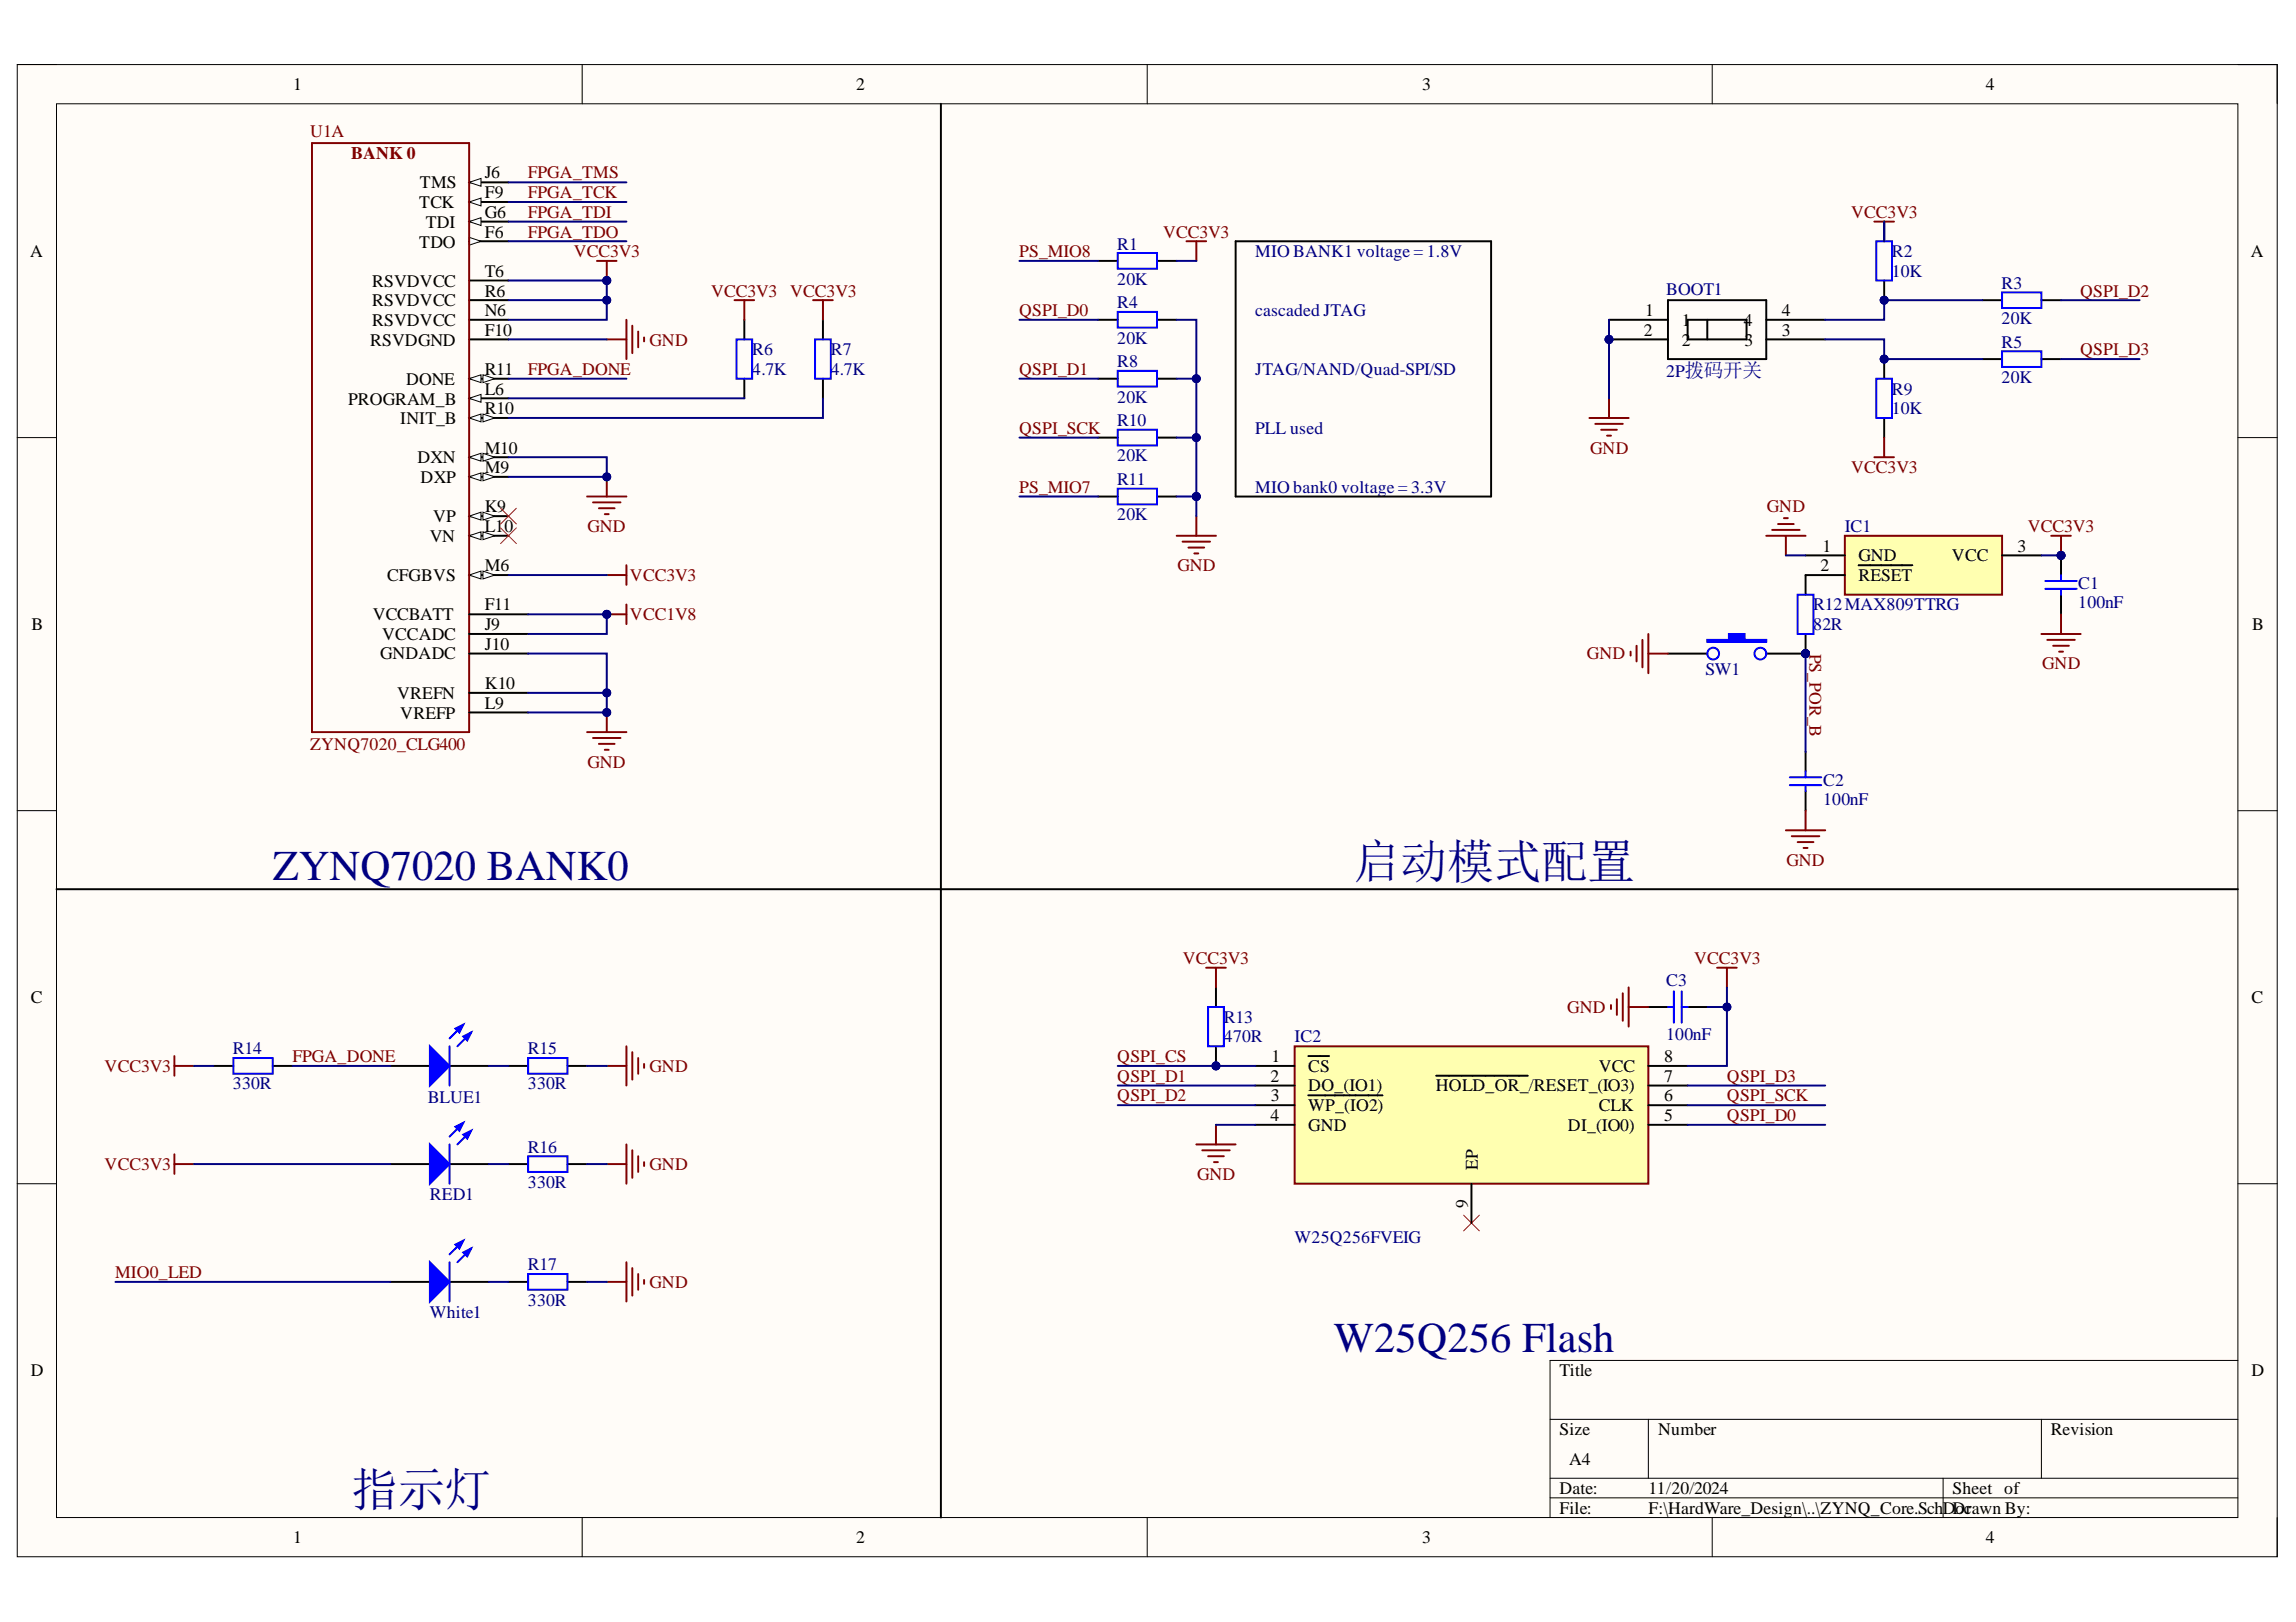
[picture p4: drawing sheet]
<svg xmlns="http://www.w3.org/2000/svg" width="297mm" height="210mm" viewBox="0 0 297 210" stroke-linecap="round" stroke-linejoin="round" font-family="sans-serif">
<defs><g id="words">
<g font-size="6.1" fill="#000080">
<text x="175.1" y="113.7">启动模式配置</text>
<text x="45.4" y="194.9">指示灯</text>
</g>
<g font-size="5.5" fill="#000080">
<text x="35.3" y="113.9">ZYNQ7020 BANK0</text>
<text x="172.6" y="174.9">W25Q256 Flash</text>
</g>
<g font-size="2.3">
<text x="37.9" y="11.7">1</text>
<text x="110.8" y="11.7">2</text>
<text x="184" y="11.7">3</text>
<text x="256.9" y="11.7">4</text>
<text x="62.7" y="23.1">J6</text>
<text x="54.2" y="26.9">TCK</text>
<text x="54.3" y="24.4">TMS</text>
<text x="55.1" y="29.5">TDI</text>
<text x="62.7" y="25.6">F9</text>
<text x="62.7" y="28.2">G6</text>
<text x="3.9" y="33.3">A</text>
<text x="54.2" y="32">TDO</text>
<text x="62.7" y="30.8">F6</text>
<text x="62.7" y="35.9">T6</text>
<text x="291.2" y="33.3">A</text>
<text x="48.2" y="37.1">RSVDVCC</text>
<text x="48.2" y="39.7">RSVDVCC</text>
<text x="62.7" y="38.4">R6</text>
<text x="62.7" y="40.9">N6</text>
<text x="212.8" y="40.9">1</text>
<text x="230.5" y="40.9">4</text>
<text x="47.9" y="44.7">RSVDGND</text>
<text x="48.2" y="42.2">RSVDVCC</text>
<text x="62.7" y="43.5">F10</text>
<text x="212.7" y="43.5">2</text>
<text x="217.6" y="42.2">1</text>
<text x="217.6" y="44.7">2</text>
<text x="225.6" y="42.2">4</text>
<text x="225.7" y="44.7">3</text>
<text x="230.5" y="43.5">3</text>
<text x="45" y="52.3">PROGRAM_B</text>
<text x="52.6" y="49.8">DONE</text>
<text x="62.7" y="53.6">R10</text>
<text x="62.7" y="51.1">L6</text>
<text x="62.7" y="48.5">R11</text>
<text x="51.8" y="54.9">INIT_B</text>
<text x="54" y="60">DXN</text>
<text x="62.7" y="58.7">M10</text>
<text x="54.4" y="62.5">DXP</text>
<text x="62.7" y="61.2">M9</text>
<text x="55.6" y="70.1">VN</text>
<text x="56" y="67.6">VP</text>
<text x="62.7" y="66.3">K9</text>
<text x="62.7" y="68.8">L10</text>
<text x="235.8" y="71.4">1</text>
<text x="261" y="71.4">3</text>
<text x="50.1" y="75.2">CFGBVS</text>
<text x="62.7" y="73.9">M6</text>
<text x="235.5" y="73.9">2</text>
<text x="240.4" y="72.6">GND</text>
<text x="240.4" y="75.2">RESET</text>
<text x="252.5" y="72.6">VCC</text>
<text x="4.1" y="81.5">B</text>
<text x="48.2" y="80.3">VCCBATT</text>
<text x="49.4" y="82.8">VCCADC</text>
<text x="62.7" y="79">F11</text>
<text x="62.7" y="81.5">J9</text>
<text x="291.4" y="81.5">B</text>
<text x="49.2" y="85.3">GNDADC</text>
<text x="62.7" y="84.1">J10</text>
<text x="62.7" y="89.2">K10</text>
<text x="51.4" y="90.5">VREFN</text>
<text x="51.8" y="93">VREFP</text>
<text x="62.7" y="91.8">L9</text>
<text x="4" y="129.8">C</text>
<text x="291.3" y="129.8">C</text>
<text x="164.5" y="137.4">1</text>
<text x="215.3" y="137.4">8</text>
<text x="164.3" y="140">2</text>
<text x="164.4" y="142.5">3</text>
<text x="169.3" y="138.7">CS</text>
<text x="169.3" y="141.2">DO_(IO1)</text>
<text x="169.3" y="143.8">WP_(IO2)</text>
<text x="185.8" y="141.2">HOLD_OR_/RESET_(IO3)</text>
<text x="206.8" y="138.7">VCC</text>
<text x="206.8" y="143.8">CLK</text>
<text x="215.3" y="140">7</text>
<text x="215.3" y="142.5">6</text>
<text x="164.3" y="145">4</text>
<text x="169.3" y="146.3">GND</text>
<text x="202.9" y="146.3">DI_(IO0)</text>
<text x="215.3" y="145">5</text>
<text x="191.2" y="151.4" transform="rotate(-90 191.2 151.4)">EP</text>
<text x="189.9" y="156.3" transform="rotate(-90 189.9 156.3)">9</text>
<text x="4" y="178.1">D</text>
<text x="201.8" y="178.1">Title</text>
<text x="291.3" y="178.1">D</text>
<text x="201.8" y="185.7">Size</text>
<text x="214.5" y="185.7">Number</text>
<text x="265.3" y="185.7">Revision</text>
<text x="203" y="189.5">A4</text>
<text x="201.8" y="193.3">Date:</text>
<text x="201.8" y="195.9">File:</text>
<text x="213.3" y="193.3">11/20/2024</text>
<text x="213.3" y="195.9">F:\HardWare_Design\..\ZYNQ_Core.SchDDrawn By:</text>
<text x="252.6" y="193.3">Sheet of</text>
<text x="253" y="195.9">oc</text>
<text x="37.9" y="199.7">1</text>
<text x="110.8" y="199.7">2</text>
<text x="184" y="199.7">3</text>
<text x="256.9" y="199.7">4</text>
</g>
<g font-size="2.3" fill="#800000">
<text x="40.1" y="17.8">U1A</text>
<text x="45.4" y="20.5">BANK 0</text>
<text x="68.3" y="23.1">FPGA_TMS</text>
<text x="68.3" y="25.6">FPGA_TCK</text>
<text x="68.3" y="28.2">FPGA_TDI</text>
<text x="239.5" y="28.2">VCC3V3</text>
<text x="68.3" y="30.8">FPGA_TDO</text>
<text x="74.2" y="33.3">VCC3V3</text>
<text x="131.8" y="33.3">PS_MIO8</text>
<text x="150.5" y="30.8">VCC3V3</text>
<text x="92" y="38.4">VCC3V3</text>
<text x="102.2" y="38.4">VCC3V3</text>
<text x="131.8" y="40.9">QSPI_D0</text>
<text x="269.1" y="38.4">QSPI_D2</text>
<text x="84" y="44.7">GND</text>
<text x="269.1" y="46">QSPI_D3</text>
<text x="68.3" y="48.5">FPGA_DONE</text>
<text x="131.8" y="48.5">QSPI_D1</text>
<text x="131.8" y="56.2">QSPI_SCK</text>
<text x="205.7" y="58.7">GND</text>
<text x="131.8" y="63.8">PS_MIO7</text>
<text x="239.5" y="61.2">VCC3V3</text>
<text x="76" y="68.8">GND</text>
<text x="228.6" y="66.3">GND</text>
<text x="262.3" y="68.8">VCC3V3</text>
<text x="81.5" y="75.2">VCC3V3</text>
<text x="152.3" y="73.9">GND</text>
<text x="81.5" y="80.3">VCC1V8</text>
<text x="205.3" y="85.3">GND</text>
<text x="234.1" y="84.6" transform="rotate(90 234.1 84.6)">PS_POR_B</text>
<text x="264.2" y="86.6">GND</text>
<text x="40.1" y="97.1">ZYNQ7020_CLG400</text>
<text x="76" y="99.4">GND</text>
<text x="231.1" y="112.1">GND</text>
<text x="153" y="124.7">VCC3V3</text>
<text x="219.2" y="124.7">VCC3V3</text>
<text x="202.8" y="131.1">GND</text>
<text x="37.8" y="137.4">FPGA_DONE</text>
<text x="144.5" y="137.4">QSPI_CS</text>
<text x="13.5" y="138.7">VCC3V3</text>
<text x="84" y="138.7">GND</text>
<text x="144.5" y="140">QSPI_D1</text>
<text x="144.5" y="142.5">QSPI_D2</text>
<text x="223.4" y="140">QSPI_D3</text>
<text x="223.4" y="142.5">QSPI_SCK</text>
<text x="223.4" y="145">QSPI_D0</text>
<text x="13.5" y="151.5">VCC3V3</text>
<text x="84" y="151.5">GND</text>
<text x="154.9" y="152.7">GND</text>
<text x="14.9" y="165.4">MIO0_LED</text>
<text x="84" y="166.7">GND</text>
</g>
<g font-size="2.3" fill="#000080">
<text x="144.5" y="32.3">R1</text>
<text x="162.4" y="33.3">MIO BANK1 voltage = 1.8V</text>
<text x="244.7" y="35.9">10K</text>
<text x="244.7" y="33.3">R2</text>
<text x="144.5" y="36.9">20K</text>
<text x="144.5" y="39.9">R4</text>
<text x="162.4" y="40.9">cascaded JTAG</text>
<text x="215.5" y="38.1">BOOT1</text>
<text x="259" y="41.9">20K</text>
<text x="259" y="37.4">R3</text>
<text x="97.3" y="46">R6</text>
<text x="107.5" y="46">R7</text>
<text x="144.5" y="44.5">20K</text>
<text x="144.5" y="47.5">R8</text>
<text x="259" y="45">R5</text>
<text x="97.3" y="48.5">4.7K</text>
<text x="107.5" y="48.5">4.7K</text>
<text x="144.5" y="52.1">20K</text>
<text x="162.4" y="48.5">JTAG/NAND/Quad-SPI/SD</text>
<text x="215.5" y="48.8">2P拨码开关</text>
<text x="244.7" y="53.6">10K</text>
<text x="244.7" y="51.1">R9</text>
<text x="259" y="49.6">20K</text>
<text x="144.5" y="59.7">20K</text>
<text x="144.5" y="55.1">R10</text>
<text x="162.4" y="56.2">PLL used</text>
<text x="144.5" y="62.8">R11</text>
<text x="162.4" y="63.8">MIO bank0 voltage = 3.3V</text>
<text x="144.5" y="67.3">20K</text>
<text x="238.6" y="68.8">IC1</text>
<text x="268.9" y="76.2">C1</text>
<text x="234.6" y="81.5">82R</text>
<text x="234.6" y="79">R12MAX809TTRG</text>
<text x="268.9" y="78.7">100nF</text>
<text x="220.6" y="87.4">SW1</text>
<text x="235.9" y="101.7">C2</text>
<text x="235.9" y="104.2">100nF</text>
<text x="215.5" y="127.5">C3</text>
<text x="30.1" y="136.4">R14</text>
<text x="68.3" y="136.4">R15</text>
<text x="158.3" y="134.9">470R</text>
<text x="158.3" y="132.4">R13</text>
<text x="167.5" y="134.9">IC2</text>
<text x="215.5" y="134.6">100nF</text>
<text x="30.1" y="141">330R</text>
<text x="55.3" y="142.8">BLUE1</text>
<text x="68.3" y="141">330R</text>
<text x="68.3" y="149.2">R16</text>
<text x="55.6" y="155.3">RED1</text>
<text x="68.3" y="153.8">330R</text>
<text x="167.5" y="160.9">W25Q256FVEIG</text>
<text x="68.3" y="164.4">R17</text>
<text x="55.6" y="170.5">White1</text>
<text x="68.3" y="169">330R</text>
</g>
</g></defs>
<path d="M2.2 8.4h292.4v193.1h-292.4z" fill-rule="evenodd" fill="#fffcf8"/>
<path d="M2.2 8.4h292.4v193.1h-292.4z" fill="none" stroke="#000" stroke-width=".13"/>
<path d="M7.3 13.4h282.2v183h-282.2z" fill-rule="evenodd" fill="#fffcf8"/>
<g fill="none" stroke="#000" stroke-width=".13">
<path d="M2.2 8.4h5.1M7.3 13.4h282.2v183h-282.2zM75.3 8.4v5M148.4 8.4v5M221.5 8.4v5M289.5 8.4h5.1v5M2.2 56.6h5.1M289.5 56.6h5.1M2.2 104.9h5.1M289.5 104.9h5.1M2.2 153.2h5.1M289.5 153.2h5.1"/>
<path d="M289.5 176.1h-89v20.3M75.3 196.4v5.1M148.4 196.4v5.1M200.5 183.7h89M200.5 191.3h89M200.5 193.8h89M213.3 183.7v7.6M221.5 196.4v5.1M251.4 191.3v5.1M264.1 183.7v7.6M294.6 196.4v5.1"/>
</g>
<path d="M60.7 26.1h5.1" fill="none" stroke="#000" stroke-width=".25"/>
<path d="M60.7 26.1l1.5-.5v1z" fill="#f8fcff"/>
<path d="M60.7 26.1l1.5-.5v1z" fill="none" stroke="#000" stroke-width=".13"/>
<path d="M60.7 28.7h5.1" fill="none" stroke="#000" stroke-width=".25"/>
<path d="M60.7 28.7l1.5-.5v1z" fill="#f8fcff"/>
<path d="M60.7 28.7l1.5-.5v1z" fill="none" stroke="#000" stroke-width=".13"/>
<path d="M60.7 23.6h5.1" fill="none" stroke="#000" stroke-width=".25"/>
<path d="M60.7 23.6l1.5-.5v1z" fill="#f8fcff"/>
<path d="M60.7 23.6l1.5-.5v1z" fill="none" stroke="#000" stroke-width=".13"/>
<path d="M60.7 31.2h5.1" fill="none" stroke="#000" stroke-width=".25"/>
<path d="M60.7 30.7l1.5 .5-1.5 .5z" fill="#f8fcff"/>
<path d="M60.7 30.7l1.5 .5-1.5 .5z" fill="none" stroke="#000" stroke-width=".13"/>
<path d="M60.7 54.1h5.1" fill="none" stroke="#000" stroke-width=".25"/>
<path d="M60.7 54.1l1.5-.5v1z" fill="#f8fcff"/>
<path d="M60.7 54.1l1.5-.5v1z" fill="none" stroke="#000" stroke-width=".13"/>
<path d="M62.5 53.6l1.5 .5-1.5 .5z" fill="#f8fcff"/>
<path d="M62.5 53.6l1.5 .5-1.5 .5z" fill="none" stroke="#000" stroke-width=".13"/>
<path d="M60.7 51.5h5.1" fill="none" stroke="#000" stroke-width=".25"/>
<path d="M60.7 51.5l1.5-.5v1.1z" fill="#f8fcff"/>
<path d="M60.7 51.5l1.5-.5v1.1z" fill="none" stroke="#000" stroke-width=".13"/>
<path d="M60.7 66.8h5.1" fill="none" stroke="#000" stroke-width=".25"/>
<path d="M60.7 66.8l1.5-.5v1z" fill="#f8fcff"/>
<path d="M60.7 66.8l1.5-.5v1z" fill="none" stroke="#000" stroke-width=".13"/>
<path d="M62.5 66.3l1.5 .5-1.5 .5z" fill="#f8fcff"/>
<path d="M62.5 66.3l1.5 .5-1.5 .5z" fill="none" stroke="#000" stroke-width=".13"/>
<path d="M60.7 69.3h5.1" fill="none" stroke="#000" stroke-width=".25"/>
<path d="M60.7 69.3l1.5-.5v1z" fill="#f8fcff"/>
<path d="M60.7 69.3l1.5-.5v1z" fill="none" stroke="#000" stroke-width=".13"/>
<path d="M62.5 68.8l1.5 .5-1.5 .5z" fill="#f8fcff"/>
<path d="M62.5 68.8l1.5 .5-1.5 .5z" fill="none" stroke="#000" stroke-width=".13"/>
<path d="M60.7 74.4h5.1" fill="none" stroke="#000" stroke-width=".25"/>
<path d="M60.7 74.4l1.5-.5v1z" fill="#f8fcff"/>
<path d="M60.7 74.4l1.5-.5v1z" fill="none" stroke="#000" stroke-width=".13"/>
<path d="M62.5 73.9l1.5 .5-1.5 .5z" fill="#f8fcff"/>
<path d="M62.5 73.9l1.5 .5-1.5 .5z" fill="none" stroke="#000" stroke-width=".13"/>
<path d="M60.7 49h5.1" fill="none" stroke="#000" stroke-width=".25"/>
<path d="M60.7 49l1.5-.5v1z" fill="#f8fcff"/>
<path d="M60.7 49l1.5-.5v1z" fill="none" stroke="#000" stroke-width=".13"/>
<path d="M62.5 48.5l1.5 .5-1.5 .5z" fill="#f8fcff"/>
<path d="M62.5 48.5l1.5 .5-1.5 .5z" fill="none" stroke="#000" stroke-width=".13"/>
<path d="M60.7 59.2h5.1" fill="none" stroke="#000" stroke-width=".25"/>
<path d="M60.7 59.2l1.5-.5v1z" fill="#f8fcff"/>
<path d="M60.7 59.2l1.5-.5v1z" fill="none" stroke="#000" stroke-width=".13"/>
<path d="M62.5 58.7l1.5 .5-1.5 .5z" fill="#f8fcff"/>
<path d="M62.5 58.7l1.5 .5-1.5 .5z" fill="none" stroke="#000" stroke-width=".13"/>
<path d="M60.7 61.7h5.1" fill="none" stroke="#000" stroke-width=".25"/>
<path d="M60.7 61.7l1.5-.5v1z" fill="#f8fcff"/>
<path d="M60.7 61.7l1.5-.5v1z" fill="none" stroke="#000" stroke-width=".13"/>
<path d="M62.5 61.2l1.5 .5-1.5 .5z" fill="#f8fcff"/>
<path d="M62.5 61.2l1.5 .5-1.5 .5z" fill="none" stroke="#000" stroke-width=".13"/>
<path d="M60.7 36.3h5.1M60.7 38.8h5.1M60.7 43.9h5.1M60.7 41.4h5.1M60.7 79.5h7.6M60.7 82h7.6M60.7 84.6h7.6M60.7 89.7h7.6M60.7 92.2h7.6" fill="none" stroke="#000" stroke-width=".25"/>
<path d="M40.4 18.5h20.3v76.2h-20.3zM77.2 33.8h2.6M78.5 33.8v2.5" fill="none" stroke="#800000" stroke-width=".25"/>
<circle cx="78.5" cy="36.3" r=".51" fill="#000080"/>
<circle cx="78.5" cy="36.3" r=".51" fill="none" stroke="#000080" stroke-width=".13"/>
<path d="M95 38.8h2.6M96.3 38.8v2.6M78.5 43.9h2.5M81 41.4v5.1M81.8 42.1v3.6M82.6 42.9v2M83.3 43.7v.5M76 64.3h5M76.7 65h3.6M77.5 65.8h2M78.2 66.5h.6M78.5 61.7v2.6" fill="none" stroke="#800000" stroke-width=".25"/>
<path d="M96.3 41.4v2.5M96.3 49v2.5M106.5 41.4v2.5M106.5 49v2.5" fill="none" stroke="#000" stroke-width=".25"/>
<path d="M95.3 43.9h2v5.1h-2zM105.4 43.9h2.1v5.1h-2.1z" fill="none" stroke="#00f" stroke-width=".25"/>
<circle cx="78.5" cy="61.7" r=".51" fill="#000080"/>
<circle cx="78.5" cy="61.7" r=".51" fill="none" stroke="#000080" stroke-width=".13"/>
<path d="M64.8 65.8l2 2M64.8 68.3l2 2M66.8 65.8l-2 2M66.8 68.3l-2 2" fill="none" stroke="#f00" stroke-width=".13"/>
<path d="M78.5 74.4h2.5M78.5 79.5h2.5M81 73.1v2.6M81 78.2v2.6" fill="none" stroke="#800000" stroke-width=".25"/>
<circle cx="78.5" cy="79.5" r=".51" fill="#000080"/>
<circle cx="78.5" cy="79.5" r=".51" fill="none" stroke="#000080" stroke-width=".13"/>
<path d="M76 94.7h5M76.7 95.5h3.6M77.5 96.3h2M78.2 97h.6M78.5 92.2v2.5" fill="none" stroke="#800000" stroke-width=".25"/>
<circle cx="78.5" cy="92.2" r=".51" fill="#000080"/>
<circle cx="78.5" cy="92.2" r=".51" fill="none" stroke="#000080" stroke-width=".13"/>
<path d="M50.5 137.9h5.1M58.2 137.9h5" fill="none" stroke="#000" stroke-width=".25"/>
<path d="M55.6 135.4l2.6 2.5-2.6 2.6z" fill="#00f"/>
<path d="M55.6 135.4l2.6 2.5-2.6 2.6zM59.9 132.6l-1.7 1.8M61 133.6l-1.8 1.8" fill="none" stroke="#00f" stroke-width=".25"/>
<path d="M59.9 134.1l1.1-.5-.6 1z" fill="#00f"/>
<path d="M59.9 134.1l1.1-.5-.6 1z" fill="none" stroke="#00f" stroke-width=".25"/>
<path d="M58.9 133.1l1-.5-.5 1z" fill="#00f"/>
<path d="M30.2 136.9h5.1v2.1h-5.1zM58.2 135.4v5.1M58.9 133.1l1-.5-.5 1zM68.3 136.9h5.1v2.1h-5.1z" fill="none" stroke="#00f" stroke-width=".25"/>
<path d="M22.6 137.9h2.5M22.6 136.7v2.5M78.5 137.9h2.5M81 135.4v5.1M81.8 136.2v3.5M82.6 136.9v2.1M83.3 137.7v.5" fill="none" stroke="#800000" stroke-width=".25"/>
<path d="M27.7 137.9h2.5M35.3 137.9h2.5M65.8 137.9h2.5M73.4 137.9h2.6M50.5 150.6h5.1M58.2 150.6h5" fill="none" stroke="#000" stroke-width=".25"/>
<path d="M55.6 148.1l2.6 2.5-2.6 2.6z" fill="#00f"/>
<path d="M55.6 148.1l2.6 2.5-2.6 2.6zM59.9 145.3l-1.7 1.8M61 146.3l-1.8 1.8" fill="none" stroke="#00f" stroke-width=".25"/>
<path d="M59.9 146.8l1.1-.5-.6 1z" fill="#00f"/>
<path d="M59.9 146.8l1.1-.5-.6 1z" fill="none" stroke="#00f" stroke-width=".25"/>
<path d="M58.9 145.8l1-.5-.5 1z" fill="#00f"/>
<path d="M58.2 148.1v5.1M58.9 145.8l1-.5-.5 1zM68.3 149.6h5.1v2.1h-5.1z" fill="none" stroke="#00f" stroke-width=".25"/>
<path d="M65.8 150.6h2.5M73.4 150.6h2.6M50.5 165.9h5.1M58.2 165.9h5" fill="none" stroke="#000" stroke-width=".25"/>
<path d="M22.6 149.4v2.5M22.6 150.6h2.5M78.5 150.6h2.5M81 148.1v5.1M81.8 148.9v3.5M82.6 149.6v2.1M83.3 150.4v.5" fill="none" stroke="#800000" stroke-width=".25"/>
<path d="M55.6 163.3l2.6 2.6-2.6 2.5z" fill="#00f"/>
<path d="M55.6 163.3l2.6 2.6-2.6 2.5zM59.9 160.6l-1.7 1.7M61 161.6l-1.8 1.7" fill="none" stroke="#00f" stroke-width=".25"/>
<path d="M59.9 162.1l1.1-.5-.6 1z" fill="#00f"/>
<path d="M59.9 162.1l1.1-.5-.6 1z" fill="none" stroke="#00f" stroke-width=".25"/>
<path d="M58.9 161.1l1-.5-.5 1z" fill="#00f"/>
<path d="M58.2 163.3v5.1M58.9 161.1l1-.5-.5 1zM68.3 164.9h5.1v2h-5.1z" fill="none" stroke="#00f" stroke-width=".25"/>
<path d="M65.8 165.9h2.5M73.4 165.9h2.6" fill="none" stroke="#000" stroke-width=".25"/>
<path d="M78.5 165.9h2.5M81 163.3v5.1M81.8 164.1v3.6M82.6 164.9v2M83.3 165.6v.5" fill="none" stroke="#800000" stroke-width=".25"/>
<circle cx="208.2" cy="43.9" r=".51" fill="#000080"/>
<circle cx="208.2" cy="43.9" r=".51" fill="none" stroke="#000080" stroke-width=".13"/>
<path d="M208.2 41.4h7.6M208.2 43.9h7.6" fill="none" stroke="#000" stroke-width=".25"/>
<circle cx="208.2" cy="43.9" r=".51" fill="#000080"/>
<circle cx="208.2" cy="43.9" r=".51" fill="none" stroke="#000080" stroke-width=".13"/>
<path d="M215.8 38.8h12.7v7.7h-12.7zM218.3 41.4h7.7v2.5h-7.7zM220.9 41.4v2.5M228.5 43.9h7.6M228.5 41.4h7.6" fill="none" stroke="#000" stroke-width=".25"/>
<path d="M205.6 54.1h5.1M206.4 54.9h3.5M207.1 55.6h2.1M207.9 56.4h.5M208.2 51.5v2.6" fill="none" stroke="#800000" stroke-width=".25"/>
<circle cx="243.8" cy="38.8" r=".51" fill="#000080"/>
<circle cx="243.8" cy="38.8" r=".51" fill="none" stroke="#000080" stroke-width=".13"/>
<path d="M243.8 28.7v2.5M243.8 36.3v2.5" fill="none" stroke="#000" stroke-width=".25"/>
<circle cx="243.8" cy="38.8" r=".51" fill="#000080"/>
<circle cx="243.8" cy="38.8" r=".51" fill="none" stroke="#000080" stroke-width=".13"/>
<path d="M144.6 32.7h5.1v2.1h-5.1zM242.7 31.2h2.1v5.1h-2.1zM259 37.8h5.1v2.1h-5.1zM144.6 40.4h5.1v2h-5.1zM144.6 48h5.1v2h-5.1zM144.6 55.6h5.1v2h-5.1zM259 45.5h5.1v2h-5.1zM144.6 63.2h5.1v2.1h-5.1z" fill="none" stroke="#00f" stroke-width=".25"/>
<g fill="none" stroke="#000" stroke-width=".25">
<path d="M121.7 13.4v183M142.1 33.8h2.5M149.7 33.8h2.5M159.9 31.2h33v33.1h-33zM256.5 38.8h2.5M264.1 38.8h2.5M142.1 41.4h2.5M142.1 49h2.5M142.1 56.6h2.5M149.7 41.4h2.5M149.7 49h2.5M149.7 56.6h2.5"/>
<path d="M256.5 46.5h2.5M264.1 46.5h2.5M142.1 64.3h2.5M149.7 64.3h2.5M7.3 115.1h282.2"/>
</g>
<path d="M153.5 31.2h2.5M154.8 31.2v2.6M242.5 28.7h2.5M243.8 28.7v2.5M152.2 69.3h5.1M153 70.1h3.6M153.8 70.9h2M154.5 71.6h.5M154.8 66.8v2.5" fill="none" stroke="#800000" stroke-width=".25"/>
<circle cx="243.8" cy="46.5" r=".51" fill="#000080"/>
<circle cx="243.8" cy="46.5" r=".51" fill="none" stroke="#000080" stroke-width=".13"/>
<path d="M243.8 46.5v2.5" fill="none" stroke="#000" stroke-width=".25"/>
<circle cx="243.8" cy="46.5" r=".51" fill="#000080"/>
<circle cx="243.8" cy="46.5" r=".51" fill="none" stroke="#000080" stroke-width=".13"/>
<path d="M243.8 54.1v2.5" fill="none" stroke="#000" stroke-width=".25"/>
<path d="M242.7 49h2.1v5.1h-2.1z" fill="none" stroke="#00f" stroke-width=".25"/>
<path d="M105.2 38.8h2.5M106.5 38.8v2.6M242.5 59.2h2.5M243.8 56.6v2.6" fill="none" stroke="#800000" stroke-width=".25"/>
<circle cx="157.3" cy="137.9" r=".51" fill="#000080"/>
<circle cx="157.3" cy="137.9" r=".51" fill="none" stroke="#000080" stroke-width=".13"/>
<path d="M157.3 135.4v2.5" fill="none" stroke="#000" stroke-width=".25"/>
<circle cx="157.3" cy="137.9" r=".51" fill="#000080"/>
<circle cx="157.3" cy="137.9" r=".51" fill="none" stroke="#000080" stroke-width=".13"/>
<path d="M157.3 127.8v2.5M213.3 130.3h2.5M218.3 130.3h2.6" fill="none" stroke="#000" stroke-width=".25"/>
<path d="M156.3 130.3h2v5.1h-2zM215.8 130.3h.8M216.6 128.3v4M217.6 128.3v4M217.6 130.3h.7" fill="none" stroke="#00f" stroke-width=".25"/>
<g fill="none" stroke="#800000" stroke-width=".25">
<path d="M156 125.2h2.6M157.3 125.2v2.6M208.4 130.1v.5M209.2 129.3v2M209.9 128.5v3.6M210.7 127.8v5.1M210.7 130.3h2.6M222.1 125.2h2.6M223.4 125.2v2.6M154.8 148.1h5.1M155.5 148.9h3.6M156.3 149.6h2"/>
<path d="M157.1 150.4h.5M157.3 145.6v2.5"/>
</g>
<path d="M189.4 157.3l2 2M191.4 157.3l-2 2" fill="none" stroke="#f00" stroke-width=".13"/>
<path d="M167.5 135.4h45.8v17.8h-45.8z" fill-rule="evenodd" fill="#ffffb0"/>
<path d="M167.5 135.4h45.8v17.8h-45.8z" fill="none" stroke="#800000" stroke-width=".25"/>
<path d="M162.4 137.9h5.1M169.3 136.7h2.6M185.8 139.2h11.9M213.3 137.9h5M162.4 140.5h5.1M162.4 143h5.1M162.4 145.6h5.1M178.9 141.7l-9.6 .1M190.4 153.2v5.1M213.3 140.5h5M213.3 143h5M213.3 145.6h5" fill="none" stroke="#000" stroke-width=".25"/>
<path d="M65.8 36.3h12.7" fill="none" stroke="#000080" stroke-width=".25"/>
<circle cx="78.5" cy="36.3" r=".51" fill="#000080"/>
<circle cx="78.5" cy="36.3" r=".51" fill="none" stroke="#000080" stroke-width=".13"/>
<path d="M65.8 43.9h12.7M106.5 51.5v2.6h-40.7M65.8 74.4h12.7M68.3 79.5h10.2" fill="none" stroke="#000080" stroke-width=".25"/>
<circle cx="78.5" cy="79.5" r=".51" fill="#000080"/>
<circle cx="78.5" cy="79.5" r=".51" fill="none" stroke="#000080" stroke-width=".13"/>
<path d="M68.3 89.7h10.2" fill="none" stroke="#000080" stroke-width=".25"/>
<circle cx="78.5" cy="89.7" r=".51" fill="#000080"/>
<circle cx="78.5" cy="89.7" r=".51" fill="none" stroke="#000080" stroke-width=".13"/>
<path d="M208.2 41.4v10.1M25.1 137.9h2.6M37.8 137.9h12.7M63.2 137.9h2.6M76 137.9h2.5M25.1 150.6h25.4M63.2 150.6h2.6M76 150.6h2.5M14.9 165.9h35.6M63.2 165.9h2.6M76 165.9h2.5" fill="none" stroke="#000080" stroke-width=".25"/>
<circle cx="208.2" cy="43.9" r=".51" fill="#000080"/>
<circle cx="208.2" cy="43.9" r=".51" fill="none" stroke="#000080" stroke-width=".13"/>
<path d="M131.9 33.8h10.2M152.2 33.8h2.6M243.8 28.7v2.5M266.6 38.8h10.2M131.9 41.4h10.2M131.9 49h10.2M152.2 49h2.6M266.6 46.5h10.2" fill="none" stroke="#000080" stroke-width=".25"/>
<circle cx="154.8" cy="49" r=".51" fill="#000080"/>
<circle cx="154.8" cy="49" r=".51" fill="none" stroke="#000080" stroke-width=".13"/>
<path d="M131.9 56.6h10.2M152.2 56.6h2.6" fill="none" stroke="#000080" stroke-width=".25"/>
<circle cx="154.8" cy="56.6" r=".51" fill="#000080"/>
<circle cx="154.8" cy="56.6" r=".51" fill="none" stroke="#000080" stroke-width=".13"/>
<path d="M152.2 64.3h2.6" fill="none" stroke="#000080" stroke-width=".25"/>
<circle cx="154.8" cy="64.3" r=".51" fill="#000080"/>
<circle cx="154.8" cy="64.3" r=".51" fill="none" stroke="#000080" stroke-width=".13"/>
<path d="M131.9 64.3h10.2M154.8 64.3v2.5" fill="none" stroke="#000080" stroke-width=".25"/>
<circle cx="154.8" cy="64.3" r=".51" fill="#000080"/>
<circle cx="154.8" cy="64.3" r=".51" fill="none" stroke="#000080" stroke-width=".13"/>
<path d="M65.8 23.6h15.2M65.8 26.1h15.2M65.8 28.7h15.2M65.8 31.2h15.2M152.2 41.4h2.6v22.9" fill="none" stroke="#000080" stroke-width=".25"/>
<circle cx="154.8" cy="64.3" r=".51" fill="#000080"/>
<circle cx="154.8" cy="64.3" r=".51" fill="none" stroke="#000080" stroke-width=".13"/>
<circle cx="154.8" cy="56.6" r=".51" fill="#000080"/>
<circle cx="154.8" cy="56.6" r=".51" fill="none" stroke="#000080" stroke-width=".13"/>
<circle cx="154.8" cy="49" r=".51" fill="#000080"/>
<circle cx="154.8" cy="49" r=".51" fill="none" stroke="#000080" stroke-width=".13"/>
<path d="M256.5 38.8h-12.7v2.6h-7.7" fill="none" stroke="#000080" stroke-width=".25"/>
<circle cx="243.8" cy="38.8" r=".51" fill="#000080"/>
<circle cx="243.8" cy="38.8" r=".51" fill="none" stroke="#000080" stroke-width=".13"/>
<path d="M236.1 43.9h7.7v2.6h12.7" fill="none" stroke="#000080" stroke-width=".25"/>
<circle cx="243.8" cy="46.5" r=".51" fill="#000080"/>
<circle cx="243.8" cy="46.5" r=".51" fill="none" stroke="#000080" stroke-width=".13"/>
<path d="M65.8 59.2h12.7v2.5h-12.7M65.8 49h15.2" fill="none" stroke="#000080" stroke-width=".25"/>
<circle cx="78.5" cy="61.7" r=".51" fill="#000080"/>
<circle cx="78.5" cy="61.7" r=".51" fill="none" stroke="#000080" stroke-width=".13"/>
<path d="M144.6 137.9h17.8" fill="none" stroke="#000080" stroke-width=".25"/>
<circle cx="157.3" cy="137.9" r=".51" fill="#000080"/>
<circle cx="157.3" cy="137.9" r=".51" fill="none" stroke="#000080" stroke-width=".13"/>
<path d="M78.5 79.5v2.5h-10.2M144.6 140.5h17.8M144.6 143h17.8M157.3 145.6h5.1M218.3 140.5h17.8M218.3 143h17.8M218.3 145.6h17.8" fill="none" stroke="#000080" stroke-width=".25"/>
<circle cx="78.5" cy="79.5" r=".51" fill="#000080"/>
<circle cx="78.5" cy="79.5" r=".51" fill="none" stroke="#000080" stroke-width=".13"/>
<path d="M78.5 36.3v2.5" fill="none" stroke="#000080" stroke-width=".25"/>
<circle cx="78.5" cy="38.8" r=".51" fill="#000080"/>
<circle cx="78.5" cy="38.8" r=".51" fill="none" stroke="#000080" stroke-width=".13"/>
<circle cx="78.5" cy="36.3" r=".51" fill="#000080"/>
<circle cx="78.5" cy="36.3" r=".51" fill="none" stroke="#000080" stroke-width=".13"/>
<path d="M65.8 38.8h12.7v2.6h-12.7" fill="none" stroke="#000080" stroke-width=".25"/>
<circle cx="78.5" cy="38.8" r=".51" fill="#000080"/>
<circle cx="78.5" cy="38.8" r=".51" fill="none" stroke="#000080" stroke-width=".13"/>
<path d="M65.8 51.5h30.5M68.3 84.6h10.2v7.6h-10.2" fill="none" stroke="#000080" stroke-width=".25"/>
<circle cx="78.5" cy="92.2" r=".51" fill="#000080"/>
<circle cx="78.5" cy="92.2" r=".51" fill="none" stroke="#000080" stroke-width=".13"/>
<circle cx="78.5" cy="89.7" r=".51" fill="#000080"/>
<circle cx="78.5" cy="89.7" r=".51" fill="none" stroke="#000080" stroke-width=".13"/>
<path d="M220.9 130.3h2.5" fill="none" stroke="#000080" stroke-width=".25"/>
<circle cx="223.4" cy="130.3" r=".51" fill="#000080"/>
<circle cx="223.4" cy="130.3" r=".51" fill="none" stroke="#000080" stroke-width=".13"/>
<path d="M223.4 127.8v10.1h-5.1" fill="none" stroke="#000080" stroke-width=".25"/>
<circle cx="223.4" cy="130.3" r=".51" fill="#000080"/>
<circle cx="223.4" cy="130.3" r=".51" fill="none" stroke="#000080" stroke-width=".13"/>
<path d="M238.7 69.3h20.3v7.7h-20.3z" fill-rule="evenodd" fill="#ffffb0"/>
<path d="M228.5 69.3h5.1M229.3 68.6h3.5M230 67.8h2.1M230.8 67.1h.5M231 69.3v2.6M238.7 69.3h20.3v7.7h-20.3zM265.4 69.3h2.5M266.6 69.3v2.6" fill="none" stroke="#800000" stroke-width=".25"/>
<path d="M233.6 71.9h5.1M233.6 74.4h5.1M240.4 73.1h7M259 71.9h5.1" fill="none" stroke="#000" stroke-width=".25"/>
<circle cx="266.6" cy="71.9" r=".51" fill="#000080"/>
<circle cx="266.6" cy="71.9" r=".51" fill="none" stroke="#000080" stroke-width=".13"/>
<circle cx="266.6" cy="71.9" r=".51" fill="#000080"/>
<circle cx="266.6" cy="71.9" r=".51" fill="none" stroke="#000080" stroke-width=".13"/>
<path d="M266.6 71.9v2.5M266.6 77v2.5" fill="none" stroke="#000" stroke-width=".25"/>
<circle cx="266.6" cy="71.9" r=".51" fill="#000080"/>
<circle cx="266.6" cy="71.9" r=".51" fill="none" stroke="#000080" stroke-width=".13"/>
<path d="M264.6 75.2h4.1M264.6 76.2h4.1M266.6 74.4v.8M266.6 76.2v.8" fill="none" stroke="#00f" stroke-width=".25"/>
<path d="M266.6 79.5v2.5M264.1 82h5.1M264.9 82.8h3.5M265.6 83.6h2.1M266.4 84.3h.5" fill="none" stroke="#800000" stroke-width=".25"/>
<circle cx="233.6" cy="84.6" r=".51" fill="#000080"/>
<circle cx="233.6" cy="84.6" r=".51" fill="none" stroke="#000080" stroke-width=".13"/>
<path d="M233.6 82v2.6" fill="none" stroke="#000" stroke-width=".25"/>
<circle cx="233.6" cy="84.6" r=".51" fill="#000080"/>
<circle cx="233.6" cy="84.6" r=".51" fill="none" stroke="#000080" stroke-width=".13"/>
<path d="M233.6 74.4v2.6" fill="none" stroke="#000" stroke-width=".25"/>
<path d="M232.6 77h2v5h-2z" fill="none" stroke="#00f" stroke-width=".25"/>
<circle cx="233.6" cy="84.6" r=".51" fill="#000080"/>
<circle cx="233.6" cy="84.6" r=".51" fill="none" stroke="#000080" stroke-width=".13"/>
<path d="M215.8 84.6h5.1M228.5 84.6h5.1" fill="none" stroke="#000" stroke-width=".25"/>
<circle cx="233.6" cy="84.6" r=".51" fill="#000080"/>
<circle cx="233.6" cy="84.6" r=".51" fill="none" stroke="#000080" stroke-width=".13"/>
<path d="M220.9 82.8h2.8v-.8h2v.8h2.8v.3h-7.6z" fill-rule="evenodd" fill="#00f"/>
<g fill="none" stroke="#00f" stroke-width=".25">
<path d="M220.9 82.8h2.8v-.8h2v.8h2.8v.3h-7.6zM233.6 99.8v.8M231.6 100.6h4M231.6 101.6h4M233.6 101.6v.8"/>
<circle cx="221.6" cy="84.6" r=".76"/>
<circle cx="227.7" cy="84.6" r=".76"/>
</g>
<path d="M233.6 97.3v2.5M233.6 102.4v2.5" fill="none" stroke="#000" stroke-width=".25"/>
<path d="M211 84.3v.5M211.7 83.6v2M212.5 82.8v3.6M213.3 82v5.1M213.3 84.6h2.5M231 107.5h5.1M231.8 108.2h3.6M232.6 109h2M233.3 109.7h.5M233.6 104.9v2.6" fill="none" stroke="#800000" stroke-width=".25"/>
<path d="M233.6 84.6v12.7" fill="none" stroke="#000080" stroke-width=".25"/>
<circle cx="233.6" cy="84.6" r=".51" fill="#000080"/>
<circle cx="233.6" cy="84.6" r=".51" fill="none" stroke="#000080" stroke-width=".13"/>
<circle cx="233.6" cy="84.6" r=".51" fill="#000080"/>
<circle cx="233.6" cy="84.6" r=".51" fill="none" stroke="#000080" stroke-width=".13"/>
<path d="M264.1 71.9h2.5" fill="none" stroke="#000080" stroke-width=".25"/>
<circle cx="266.6" cy="71.9" r=".51" fill="#000080"/>
<circle cx="266.6" cy="71.9" r=".51" fill="none" stroke="#000080" stroke-width=".13"/>
<path d="M231 71.9h2.6" fill="none" stroke="#000080" stroke-width=".25"/>
<use href="#words"/>
</svg>
